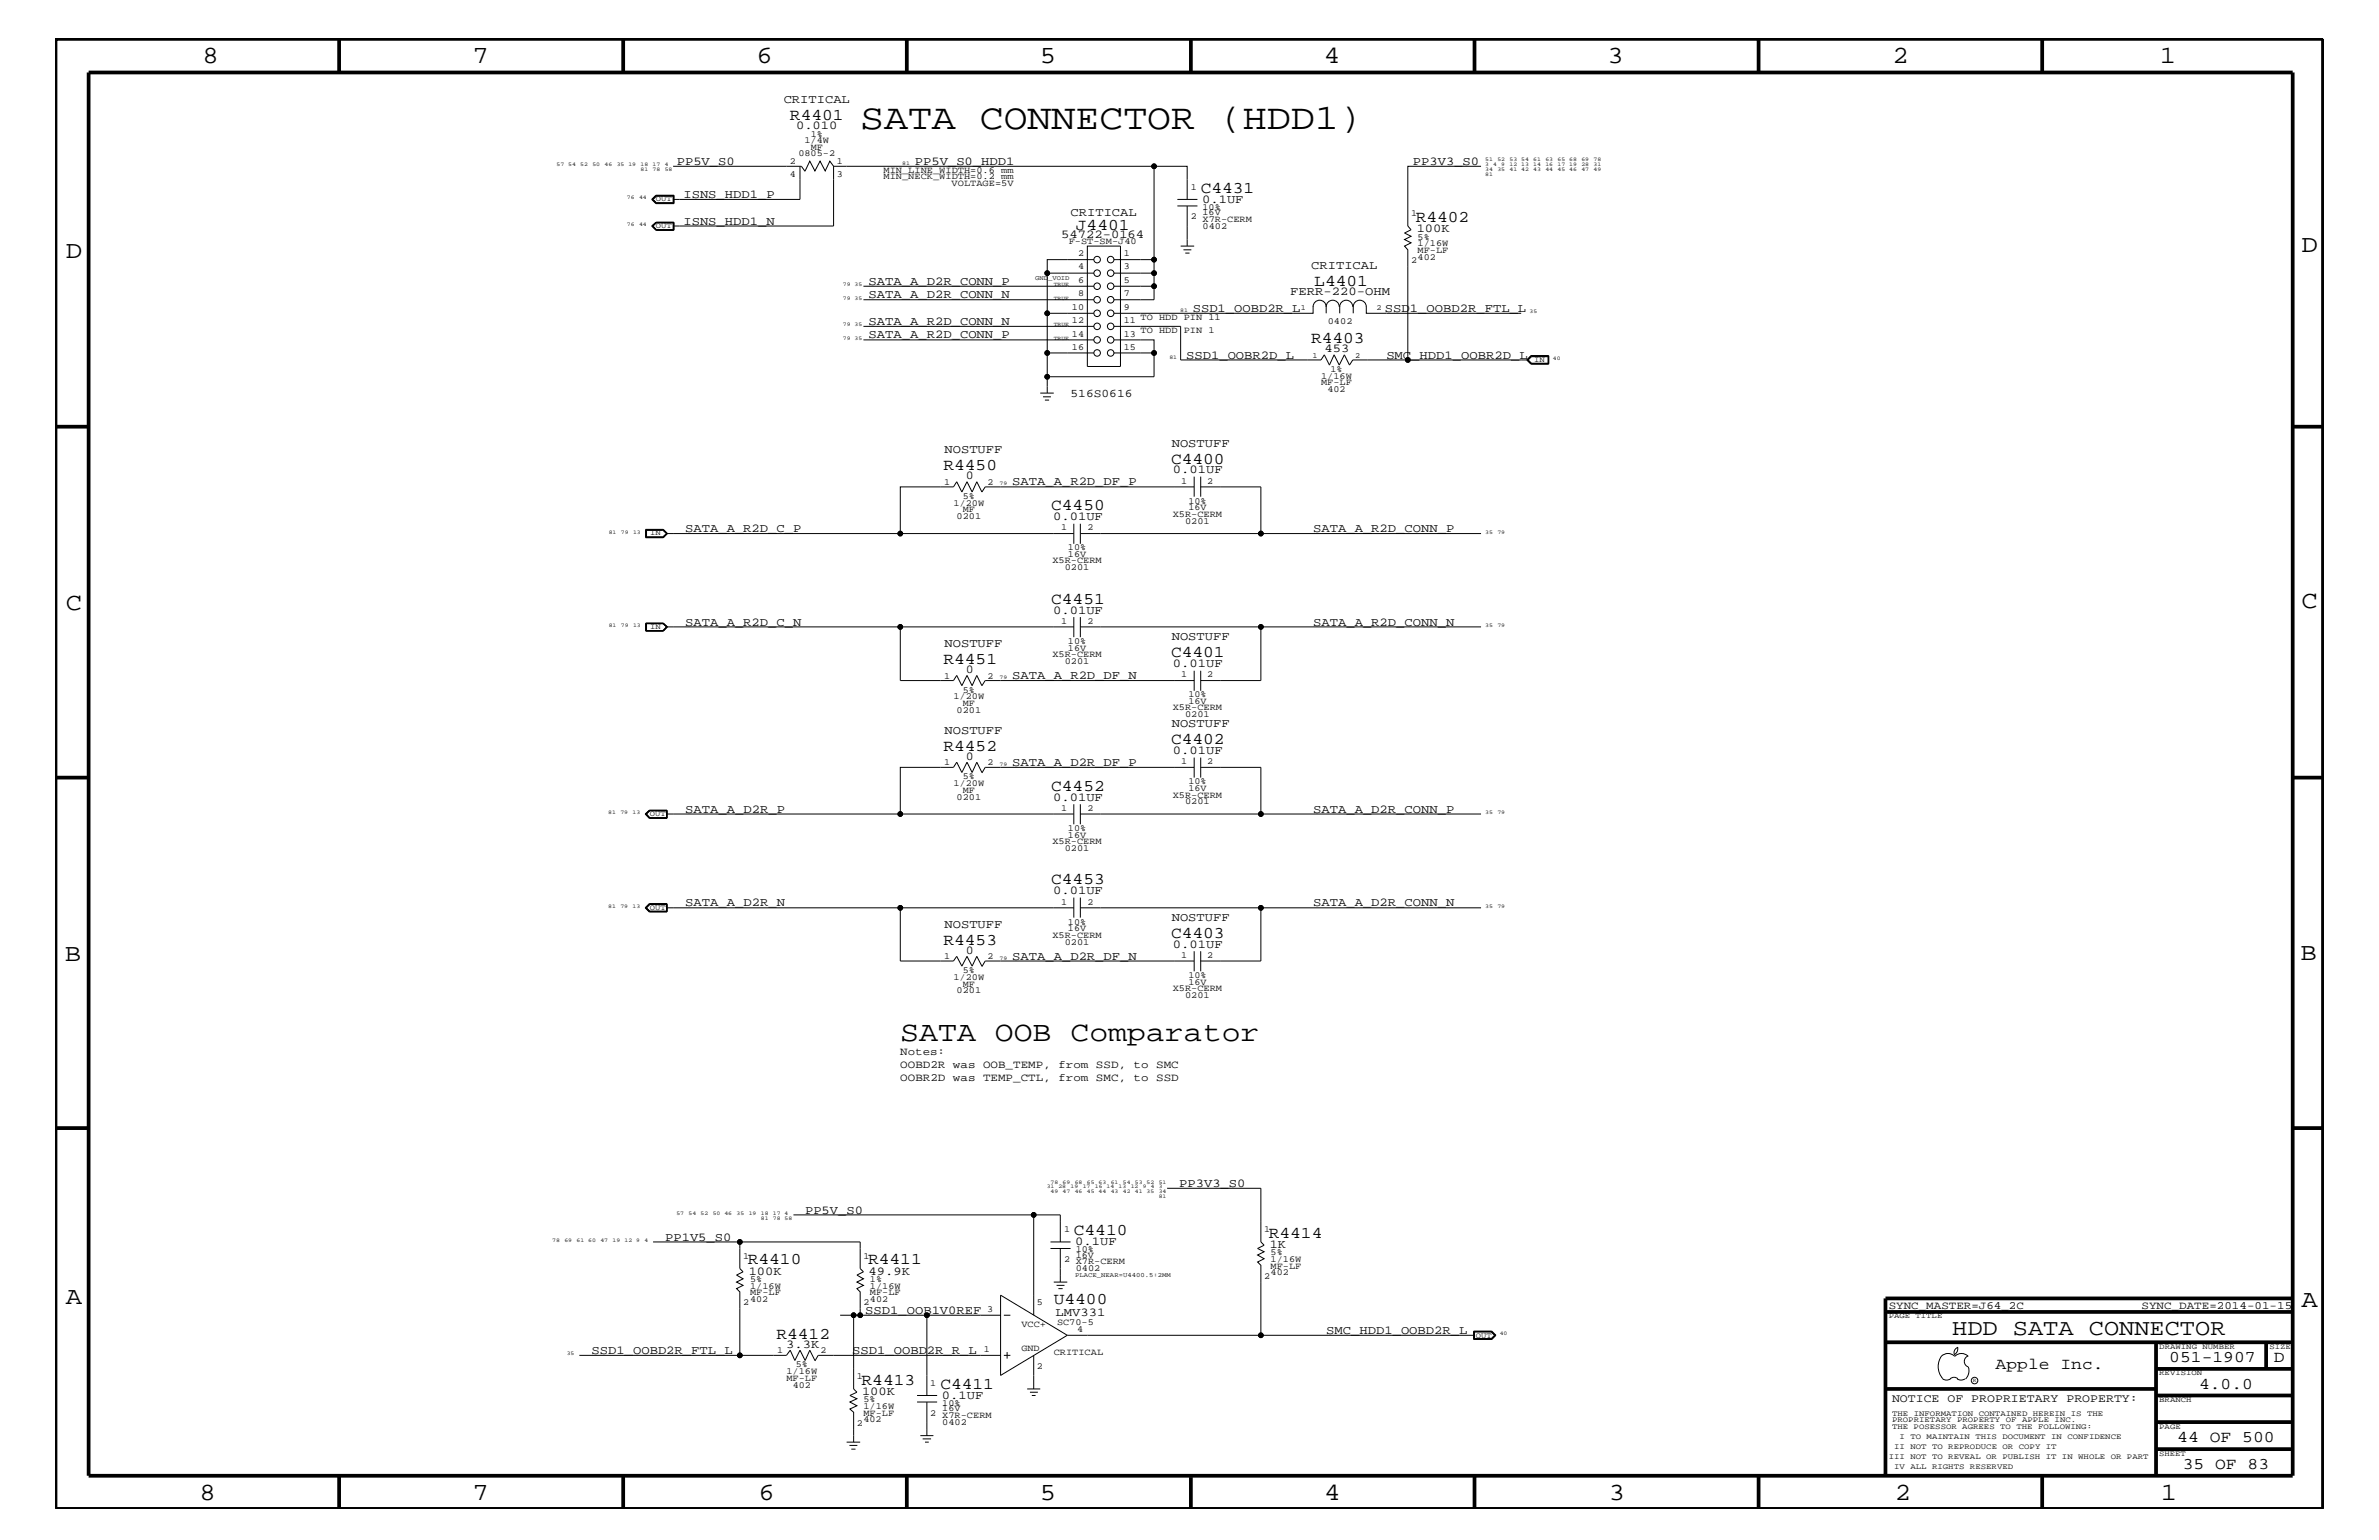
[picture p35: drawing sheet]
<svg xmlns="http://www.w3.org/2000/svg" width="432mm" height="279mm" viewBox="0 0 432 279" stroke-linecap="round" stroke-linejoin="round" font-family="sans-serif">
<defs><g id="words">
<text font-size="6.5" x="156.1" y="23.5">SATA CONNECTOR (HDD1)</text>
<text font-size="5.2" x="163.4" y="188.9">SATA OOB Comparator</text>
<g font-size="4.5">
<text x="36.7" y="11.5">8</text>
<text x="85.8" y="11.5">7</text>
<text x="137.3" y="11.5">6</text>
<text x="188.7" y="11.5">5</text>
<text x="240.3" y="11.5">4</text>
<text x="291.8" y="11.5">3</text>
<text x="343.5" y="11.5">2</text>
<text x="392" y="11.5">1</text>
<text x="11.9" y="46.8">D</text>
<text x="417.7" y="45.7">D</text>
<text x="11.9" y="110.6">C</text>
<text x="417.7" y="110.3">C</text>
<text x="11.8" y="174.3">B</text>
<text x="417.6" y="174.2">B</text>
<text x="11.9" y="236.7">A</text>
<text x="417.7" y="237.1">A</text>
<text x="36.2" y="272.1">8</text>
<text x="85.8" y="272.1">7</text>
<text x="137.7" y="272.1">6</text>
<text x="188.7" y="272.1">5</text>
<text x="240.4" y="272.1">4</text>
<text x="292" y="272.1">3</text>
<text x="343.9" y="272.1">2</text>
<text x="392.2" y="272.1">1</text>
</g>
<text font-size="4.1" x="354.3" y="242.3">HDD SATA CONNECTOR</text>
<g font-size="3">
<text x="143.4" y="21.8">R4401</text>
<text x="217.9" y="35">C4431</text>
<text x="195.3" y="41.7">J4401</text>
<text x="257" y="40.3">R4402</text>
<text x="238.5" y="51.8">L4401</text>
<text x="238" y="62.3">R4403</text>
<text x="171.2" y="85.3">R4450</text>
<text x="212.6" y="84.1">C4400</text>
<text x="190.8" y="92.6">C4450</text>
<text x="190.8" y="109.5">C4451</text>
<text x="212.6" y="119.2">C4401</text>
<text x="171.2" y="120.4">R4451</text>
<text x="171.2" y="136.2">R4452</text>
<text x="212.6" y="135">C4402</text>
<text x="190.8" y="143.5">C4452</text>
<text x="190.8" y="160.5">C4453</text>
<text x="171.2" y="171.4">R4453</text>
<text x="212.6" y="170.1">C4403</text>
<text x="194.9" y="224.1">C4410</text>
<text x="230.3" y="224.6">R4414</text>
<text x="135.7" y="229.4">R4410</text>
<text x="157.6" y="229.4">R4411</text>
<text x="191.3" y="236.7">U4400</text>
<text x="140.9" y="242.9">R4412</text>
<text x="156.4" y="251.2">R4413</text>
<text x="170.7" y="252">C4411</text>
<text x="362.2" y="248.4">Apple Inc.</text>
<text x="393.7" y="247.1">051-1907</text>
<text x="399.2" y="252">4.0.0</text>
<text x="412.7" y="247.1">D</text>
<text x="395.2" y="261.6">44 OF 500</text>
<text x="396.2" y="266.6">35 OF 83</text>
</g>
<g font-size="2.2">
<text x="142.2" y="18.7">CRITICAL</text>
<text x="144.5" y="23.5">0.010</text>
<text x="122.9" y="29.9">PP5V_S0</text>
<text x="166" y="29.9">PP5V_S0_HDD1</text>
<text x="256.5" y="29.9">PP3V3_S0</text>
<text x="124" y="35.9">ISNS_HDD1_P</text>
<text x="124" y="40.8">ISNS_HDD1_N</text>
<text x="194.3" y="39.2">CRITICAL</text>
<text x="218.2" y="36.8">0.1UF</text>
<text x="192.6" y="43.1">54722-0164</text>
<text x="257.1" y="42.1">100K</text>
<text x="157.6" y="51.7">SATA_A_D2R_CONN_P</text>
<text x="234.2" y="53.5">FERR-220-OHM</text>
<text x="238" y="48.9">CRITICAL</text>
<text x="157.6" y="54.1">SATA_A_D2R_CONN_N</text>
<text x="157.6" y="59">SATA_A_R2D_CONN_N</text>
<text x="216.5" y="56.6">SSD1_OOBD2R_L</text>
<text x="251.4" y="56.6">SSD1_OOBD2R_FTL_L</text>
<text x="157.6" y="61.4">SATA_A_R2D_CONN_P</text>
<text x="215.3" y="65.1">SSD1_OOBR2D_L</text>
<text x="240.4" y="64">453</text>
<text x="251.6" y="65.1">SMC_HDD1_OOBR2D_L</text>
<text x="171.4" y="82.2">NOSTUFF</text>
<text x="212.7" y="81.1">NOSTUFF</text>
<text x="175.3" y="87">0</text>
<text x="183.7" y="88.1">SATA_A_R2D_DF_P</text>
<text x="212.9" y="85.9">0.01UF</text>
<text x="191.1" y="94.3">0.01UF</text>
<text x="124.4" y="96.5">SATA_A_R2D_C_P</text>
<text x="238.3" y="96.5">SATA_A_R2D_CONN_P</text>
<text x="124.4" y="113.6">SATA_A_R2D_C_N</text>
<text x="191.1" y="111.4">0.01UF</text>
<text x="238.3" y="113.6">SATA_A_R2D_CONN_N</text>
<text x="171.4" y="117.4">NOSTUFF</text>
<text x="212.7" y="116.2">NOSTUFF</text>
<text x="175.3" y="122.1">0</text>
<text x="183.7" y="123.2">SATA_A_R2D_DF_N</text>
<text x="212.9" y="121">0.01UF</text>
<text x="212.7" y="131.9">NOSTUFF</text>
<text x="171.4" y="133.2">NOSTUFF</text>
<text x="175.3" y="137.9">0</text>
<text x="212.9" y="136.8">0.01UF</text>
<text x="183.7" y="139">SATA_A_D2R_DF_P</text>
<text x="124.4" y="147.5">SATA_A_D2R_P</text>
<text x="191.1" y="145.3">0.01UF</text>
<text x="238.3" y="147.5">SATA_A_D2R_CONN_P</text>
<text x="124.4" y="164.5">SATA_A_D2R_N</text>
<text x="191.1" y="162.2">0.01UF</text>
<text x="212.7" y="167.1">NOSTUFF</text>
<text x="238.3" y="164.5">SATA_A_D2R_CONN_N</text>
<text x="171.4" y="168.3">NOSTUFF</text>
<text x="175.3" y="173.1">0</text>
<text x="212.9" y="172">0.01UF</text>
<text x="183.7" y="174.2">SATA_A_D2R_DF_N</text>
<text x="214" y="215.3">PP3V3_S0</text>
<text x="146.1" y="220.2">PP5V_S0</text>
<text x="120.7" y="225.1">PP1V5_S0</text>
<text x="195.2" y="225.9">0.1UF</text>
<text x="230.5" y="226.4">1K</text>
<text x="135.9" y="231.3">100K</text>
<text x="157.6" y="231.3">49.9K</text>
<text x="157.1" y="238.4">SSD1_OOB1V0REF</text>
<text x="191.6" y="238.8">LMV331</text>
<text x="107.4" y="245.6">SSD1_OOBD2R_FTL_L</text>
<text x="142.7" y="244.5">3.3K</text>
<text x="154.7" y="245.6">SSD1_OOBD2R_R_L</text>
<text x="240.7" y="242">SMC_HDD1_OOBD2R_L</text>
<text x="156.5" y="253.1">100K</text>
<text x="170.9" y="253.8">0.1UF</text>
</g>
<g font-size="2.1">
<text x="194.3" y="72">516S0616</text>
<text x="343.4" y="254.4">NOTICE OF PROPRIETARY PROPERTY:</text>
</g>
<g font-size="2">
<text x="163.4" y="191.4">Notes:</text>
<text x="163.4" y="193.7">OOBD2R was OOB_TEMP, from SSD, to SMC</text>
<text x="163.4" y="196.2">OOBR2D was TEMP_CTL, from SMC, to SSD</text>
<text x="342.8" y="237.4">SYNC_MASTER=J64_2C</text>
<text x="388.7" y="237.4">SYNC_DATE=2014-01-15</text>
</g>
<g font-size="1.7">
<text x="143.3" y="29.7">2</text>
<text x="144.9" y="28.4">0805-2</text>
<text x="146" y="26">1/4W</text>
<text x="147.2" y="27.2">MF</text>
<text x="147.2" y="24.8">1%</text>
<text x="151.9" y="29.7">1</text>
<text x="143.3" y="32">4</text>
<text x="151.9" y="32">3</text>
<text x="160.4" y="31.4">MIN_LINE_WIDTH=0.6 mm</text>
<text x="160.4" y="32.5">MIN_NECK_WIDTH=0.2 mm</text>
<text x="172.7" y="33.7">VOLTAGE=5V</text>
<text x="216.2" y="34.4">1</text>
<text x="216.2" y="39.8">2</text>
<text x="218.3" y="41.5">0402</text>
<text x="218.3" y="39.1">16V</text>
<text x="218.3" y="40.3">X7R-CERM</text>
<text x="218.3" y="38">10%</text>
<text x="256.1" y="39.2">1</text>
<text x="194" y="44.3">F-ST-SM-J40</text>
<text x="195.7" y="46.5">2</text>
<text x="204" y="46.5">1</text>
<text x="256.1" y="47.7">2</text>
<text x="257.3" y="43.5">5%</text>
<text x="257.3" y="45.9">MF-LF</text>
<text x="257.3" y="44.6">1/16W</text>
<text x="257.3" y="47.1">402</text>
<text x="195.7" y="53.8">8</text>
<text x="195.7" y="51.3">6</text>
<text x="195.7" y="48.9">4</text>
<text x="204" y="53.8">7</text>
<text x="204" y="51.3">5</text>
<text x="204" y="48.9">3</text>
<text x="194.6" y="58.6">12</text>
<text x="194.6" y="56.2">10</text>
<text x="204" y="58.6">11</text>
<text x="204" y="56.2">9</text>
<text x="207" y="58">TO HDD PIN 11</text>
<text x="241" y="58.7">0402</text>
<text x="194.6" y="63.4">16</text>
<text x="194.6" y="61.1">14</text>
<text x="204" y="63.4">15</text>
<text x="204" y="61.1">13</text>
<text x="207" y="60.4">TO HDD PIN 1</text>
<text x="239.8" y="68.7">1/16W</text>
<text x="239.8" y="69.9">MF-LF</text>
<text x="240.9" y="71.1">402</text>
<text x="241.5" y="67.5">1%</text>
<text x="171.4" y="88">1</text>
<text x="179.2" y="88">2</text>
<text x="214.4" y="87.7">1</text>
<text x="219.1" y="87.7">2</text>
<text x="173.1" y="91.7">1/20W</text>
<text x="173.6" y="94.2">0201</text>
<text x="174.8" y="90.5">5%</text>
<text x="174.8" y="92.9">MF</text>
<text x="212.9" y="93.8">X5R-CERM</text>
<text x="215.1" y="95">0201</text>
<text x="215.7" y="92.6">16V</text>
<text x="215.7" y="91.4">10%</text>
<text x="192.6" y="96.2">1</text>
<text x="193.8" y="101">16V</text>
<text x="193.8" y="99.9">10%</text>
<text x="197.4" y="96.2">2</text>
<text x="191" y="102.2">X5R-CERM</text>
<text x="193.3" y="103.5">0201</text>
<text x="192.6" y="113.1">1</text>
<text x="197.4" y="113.1">2</text>
<text x="191" y="119.2">X5R-CERM</text>
<text x="193.8" y="118.1">16V</text>
<text x="193.8" y="116.8">10%</text>
<text x="171.4" y="123.1">1</text>
<text x="174.8" y="125.7">5%</text>
<text x="179.2" y="123.1">2</text>
<text x="193.3" y="120.4">0201</text>
<text x="214.4" y="122.9">1</text>
<text x="219.1" y="122.9">2</text>
<text x="173.1" y="126.9">1/20W</text>
<text x="173.6" y="129.3">0201</text>
<text x="174.8" y="128">MF</text>
<text x="212.9" y="128.9">X5R-CERM</text>
<text x="215.1" y="130.2">0201</text>
<text x="215.7" y="127.7">16V</text>
<text x="215.7" y="126.5">10%</text>
<text x="171.4" y="138.9">1</text>
<text x="173.1" y="142.6">1/20W</text>
<text x="174.8" y="141.4">5%</text>
<text x="174.8" y="143.9">MF</text>
<text x="179.2" y="138.9">2</text>
<text x="214.4" y="138.6">1</text>
<text x="215.7" y="143.5">16V</text>
<text x="215.7" y="142.3">10%</text>
<text x="219.1" y="138.6">2</text>
<text x="173.6" y="145.1">0201</text>
<text x="192.6" y="147.1">1</text>
<text x="197.4" y="147.1">2</text>
<text x="212.9" y="144.7">X5R-CERM</text>
<text x="215.1" y="145.9">0201</text>
<text x="191" y="153.2">X5R-CERM</text>
<text x="193.3" y="154.4">0201</text>
<text x="193.8" y="152">16V</text>
<text x="193.8" y="150.7">10%</text>
<text x="192.6" y="164.1">1</text>
<text x="193.8" y="167.8">10%</text>
<text x="197.4" y="164.1">2</text>
<text x="191" y="170.1">X5R-CERM</text>
<text x="193.3" y="171.4">0201</text>
<text x="193.8" y="168.9">16V</text>
<text x="214.4" y="173.8">1</text>
<text x="219.1" y="173.8">2</text>
<text x="171.4" y="174">1</text>
<text x="173.1" y="177.7">1/20W</text>
<text x="174.8" y="176.6">5%</text>
<text x="174.8" y="179">MF</text>
<text x="179.2" y="174">2</text>
<text x="212.9" y="179.9">X5R-CERM</text>
<text x="215.7" y="178.7">16V</text>
<text x="215.7" y="177.4">10%</text>
<text x="173.6" y="180.2">0201</text>
<text x="215.1" y="181">0201</text>
<text x="193.1" y="223.5">1</text>
<text x="195.2" y="227.1">10%</text>
<text x="229.4" y="223.5">1</text>
<text x="230.6" y="227.7">5%</text>
<text x="134.9" y="228.4">1</text>
<text x="136.1" y="232.6">5%</text>
<text x="136.1" y="233.8">1/16W</text>
<text x="156.7" y="228.4">1</text>
<text x="157.9" y="232.6">1%</text>
<text x="157.9" y="233.8">1/16W</text>
<text x="193.1" y="229">2</text>
<text x="195.2" y="228.2">16V</text>
<text x="195.2" y="230.7">0402</text>
<text x="195.2" y="229.4">X7R-CERM</text>
<text x="229.4" y="232">2</text>
<text x="230.6" y="230.2">MF-LF</text>
<text x="230.6" y="229">1/16W</text>
<text x="230.6" y="231.3">402</text>
<text x="134.9" y="236.8">2</text>
<text x="136.1" y="235">MF-LF</text>
<text x="136.1" y="236.2">402</text>
<text x="156.7" y="236.8">2</text>
<text x="157.9" y="235">MF-LF</text>
<text x="157.9" y="236.2">402</text>
<text x="179.2" y="238">3</text>
<text x="188.2" y="236.8">5</text>
<text x="141.1" y="245.6">1</text>
<text x="148.9" y="245.6">2</text>
<text x="178.6" y="245.3">1</text>
<text x="185.4" y="240.7">VCC+</text>
<text x="185.4" y="245.1">GND</text>
<text x="191.3" y="245.9">CRITICAL</text>
<text x="191.9" y="240.5">SC70-5</text>
<text x="195.5" y="241.7">4</text>
<text x="142.7" y="250.6">MF-LF</text>
<text x="142.7" y="249.3">1/16W</text>
<text x="143.9" y="251.7">402</text>
<text x="144.4" y="248.1">5%</text>
<text x="155.5" y="250.1">1</text>
<text x="168.8" y="251.4">1</text>
<text x="188.2" y="248.4">2</text>
<text x="156.7" y="254.4">5%</text>
<text x="156.7" y="256.8">MF-LF</text>
<text x="156.7" y="255.6">1/16W</text>
<text x="168.8" y="256.8">2</text>
<text x="171" y="256.1">16V</text>
<text x="171" y="257.3">X7R-CERM</text>
<text x="171" y="255">10%</text>
<text x="155.5" y="258.7">2</text>
<text x="156.7" y="258">402</text>
<text x="171" y="258.5">0402</text>
</g>
<g font-size="1.4">
<text x="119" y="36.5">OUT</text>
<text x="119" y="41.4">OUT</text>
<text x="236.1" y="56.2">1</text>
<text x="249.9" y="56.2">2</text>
<text x="238.3" y="64.9">1</text>
<text x="246" y="64.9">2</text>
<text x="278.5" y="65.6">IN</text>
<text x="118" y="97.1">IN</text>
<text x="118" y="114.2">IN</text>
<text x="117.9" y="148.1">OUT</text>
<text x="117.9" y="165">OUT</text>
<text x="342.8" y="239.2">PAGE TITLE</text>
<text x="267.9" y="242.7">OUT</text>
<text x="391.9" y="244.7">DRAWING NUMBER</text>
<text x="411.9" y="244.7">SIZE</text>
<text x="391.9" y="249.5">REVISION</text>
<text x="343.4" y="256.8">THE INFORMATION CONTAINED HEREIN IS THE</text>
<text x="391.9" y="254.4">BRANCH</text>
<text x="343.4" y="258">PROPRIETARY PROPERTY OF APPLE INC.</text>
<text x="343.4" y="259.3">THE POSESSOR AGREES TO THE FOLLOWING:</text>
<text x="343.8" y="262.9">II NOT TO REPRODUCE OR COPY IT</text>
<text x="344.8" y="261.1">I TO MAINTAIN THIS DOCUMENT IN CONFIDENCE</text>
<text x="391.9" y="259.3">PAGE</text>
<text x="342.8" y="264.7">III NOT TO REVEAL OR PUBLISH IT IN WHOLE OR PART</text>
<text x="343.8" y="266.6">IV ALL RIGHTS RESERVED</text>
<text x="391.9" y="264.1">SHEET</text>
</g>
<g font-size="1.2">
<text x="187.9" y="50.7">GND_VOID</text>
<text x="195.2" y="231.8">PLACE_NEAR=U4400.5:2MM</text>
</g>
<g font-size="1">
<text x="163.7" y="29.9">81</text>
<text x="269.6" y="29.2">51</text>
<text x="271.8" y="29.2">52</text>
<text x="274" y="29.2">53 54</text>
<text x="278.3" y="29.2">61</text>
<text x="280.5" y="29.2">63</text>
<text x="282.7" y="29.2">65 68</text>
<text x="287" y="29.2">69</text>
<text x="289.2" y="29.2">78</text>
<text x="101" y="30.2">57 54</text>
<text x="105.3" y="30.2">52</text>
<text x="107.5" y="30.2">50</text>
<text x="109.7" y="30.2">46</text>
<text x="111.9" y="30.2">35 19</text>
<text x="116.2" y="30.2">18</text>
<text x="116.2" y="31">81</text>
<text x="118.4" y="30.2">17</text>
<text x="118.4" y="31">78</text>
<text x="120.6" y="30.2">4</text>
<text x="120.7" y="31">58</text>
<text x="269.6" y="30.2">3</text>
<text x="269.6" y="31">34</text>
<text x="269.6" y="31.9">81</text>
<text x="271" y="30.2">4</text>
<text x="271.8" y="31">35</text>
<text x="272.5" y="30.2">9</text>
<text x="274" y="30.2">12 13</text>
<text x="274" y="31">41 42</text>
<text x="278.3" y="30.2">14</text>
<text x="278.3" y="31">43</text>
<text x="280.5" y="30.2">16</text>
<text x="280.5" y="31">44</text>
<text x="282.7" y="30.2">17 19</text>
<text x="282.7" y="31">45 46</text>
<text x="287" y="30.2">28</text>
<text x="287" y="31">47</text>
<text x="289.2" y="30.2">31</text>
<text x="289.2" y="31">49</text>
<text x="113.8" y="36.2">76</text>
<text x="113.8" y="41">76</text>
<text x="116" y="36.2">44</text>
<text x="116" y="41">44</text>
<text x="153" y="51.9">79 35</text>
<text x="191.3" y="51.9">TRUE</text>
<text x="153" y="54.4">79 35</text>
<text x="153" y="59.2">79 35</text>
<text x="191.3" y="54.4">TRUE</text>
<text x="191.3" y="59.2">TRUE</text>
<text x="214.2" y="56.6">81</text>
<text x="277.6" y="56.8">35</text>
<text x="153" y="61.7">79 35</text>
<text x="191.3" y="61.7">TRUE</text>
<text x="212.3" y="65.1">81</text>
<text x="281.9" y="65.3">40</text>
<text x="181.4" y="88.1">79</text>
<text x="110.5" y="96.8">81</text>
<text x="112.7" y="96.8">79</text>
<text x="114.9" y="96.8">13</text>
<text x="269.6" y="96.8">35</text>
<text x="271.8" y="96.8">79</text>
<text x="110.5" y="113.7">81</text>
<text x="112.7" y="113.7">79</text>
<text x="114.9" y="113.7">13</text>
<text x="269.6" y="113.7">35</text>
<text x="271.8" y="113.7">79</text>
<text x="181.4" y="123.2">79</text>
<text x="181.4" y="139">79</text>
<text x="110.4" y="147.7">81</text>
<text x="112.6" y="147.7">79</text>
<text x="114.8" y="147.7">13</text>
<text x="269.6" y="147.7">35</text>
<text x="271.8" y="147.7">79</text>
<text x="110.4" y="164.7">81</text>
<text x="112.6" y="164.7">79</text>
<text x="114.8" y="164.7">13</text>
<text x="269.6" y="164.7">35</text>
<text x="271.8" y="164.7">79</text>
<text x="181.4" y="174.2">79</text>
<text x="190" y="215.6">31 28</text>
<text x="190.7" y="214.7">78</text>
<text x="192.9" y="214.7">69</text>
<text x="194.3" y="215.6">19</text>
<text x="195.1" y="214.7">68</text>
<text x="196.5" y="215.6">17</text>
<text x="197.3" y="214.7">65 63</text>
<text x="198.7" y="215.6">16 14</text>
<text x="201.6" y="214.7">61</text>
<text x="203" y="215.6">13</text>
<text x="203.8" y="214.7">54</text>
<text x="205.2" y="215.6">12</text>
<text x="206" y="214.7">53 52</text>
<text x="207.4" y="215.6">9</text>
<text x="208.9" y="215.6">4</text>
<text x="210.3" y="215.6">3</text>
<text x="210.3" y="214.7">51</text>
<text x="122.8" y="220.4">57</text>
<text x="125" y="220.4">54</text>
<text x="127.2" y="220.4">52</text>
<text x="129.4" y="220.4">50 46</text>
<text x="133.7" y="220.4">35</text>
<text x="135.9" y="220.4">19</text>
<text x="138.1" y="221.3">81</text>
<text x="138.1" y="220.4">18</text>
<text x="140.3" y="220.4">17 4</text>
<text x="140.3" y="221.3">78 58</text>
<text x="190.7" y="216.5">49</text>
<text x="192.9" y="216.5">47</text>
<text x="195.1" y="216.5">46</text>
<text x="197.3" y="216.5">45 44</text>
<text x="201.6" y="216.5">43</text>
<text x="203.8" y="216.5">42</text>
<text x="206" y="216.5">41 35</text>
<text x="210.3" y="216.5">34</text>
<text x="210.3" y="217.4">81</text>
<text x="100.2" y="225.3">78</text>
<text x="102.4" y="225.3">69</text>
<text x="104.6" y="225.3">61 60</text>
<text x="109" y="225.3">47</text>
<text x="111.2" y="225.3">19</text>
<text x="113.4" y="225.3">12 9</text>
<text x="117" y="225.3">4</text>
<text x="102.9" y="245.9">35</text>
<text x="272.2" y="242.3">40</text>
<text x="358.1" y="250.7">R</text>
</g>
</g></defs>
<g fill="none" stroke="#000" stroke-width=".18">
<path d="M119 35.4h3.3v1.5h-3.3l-.7-.7zM119.1 35.5h3.2v1.4h-3.2M119.1 35.6h3.1v1.2h-3.1l-.6-.6zM119.1 35.5l-.7 .7 .7 .7M122.2 30.2h23.3l.6 .9M145.2 30.2v6h-23M151.3 30.2v10.8h-29.1M209.5 30.2h-58.2l-.7-1-.8 1.8-1-1.8-.9 1.8-.9-1.8-.9 1.8M213.7 37.4h3.6M213.7 36.2h3.6M215.5 36.2v-6h-6v16.9M215.5 37.4v7.2"/>
<path d="M268.8 30.2h-13.3v10.8l.6 .7-1.2 .6 1.2 .6-1.2 .6 1.2 .6-1.2 .5 .6 .7v20M118.3 41l.7-.7h3.3v1.5h-3.3zM119.1 41.7h3.2M119.1 40.3l-.7 .7 .7 .8M119.1 40.4l-.7 .6 .7 .7M119.1 40.4h3.2M119.1 40.4l-.6 .6 .6 .7M122.2 40.4v1.3M122.3 40.3v1.5M156.7 59.2h41.8M156.7 54.4h41.8M156.7 51.9h41.8"/>
<path d="M190.1 56.8v7.2M197.4 44.6h6v21.9h-6zM198.5 49.6h-8.4v7.2h8.4M198.5 47.1h-8.4v2.5M202.2 51.9h7.3v2.5h-7.3M202.2 49.6h7.3v2.3M202.2 47.1h7.3v2.5M202.2 59.2h12.1v6.1h25.5l.6-.9 .9 1.8 .8-1.8 1 1.8 .9-1.8 .9 1.8 .6-.9h31.9M214.3 44.6h2.4M214.8 45.3h1.4M215.1 45.9h.8M238.3 55.6v1.2h-36.1"/>
<path d="M238.3 55.7a1.19 1.19 0 0 1 1.2-1.2 1.19 1.19 0 0 1 1.2 1.2 1.19 1.19 0 0 1 1.2-1.2 1.19 1.19 0 0 1 1.2 1.2M240.7 55.6v1.2M243.2 55.7a1.19 1.19 0 0 1 1.1-1.2 1.19 1.19 0 0 1 1.2 1.2M243.2 55.6v1.2M245.6 55.7a1.19 1.19 0 0 1 1.2-1.2 1.19 1.19 0 0 1 1.2 1.2M245.6 55.6v1.2M248 55.6v1.2h28.1M156.7 61.7h41.8M188.8 71.3h2.5M189.3 72h1.5M189.7 72.6h.7M198.5 64h-8.4v7.3"/>
<path d="M202.2 61.7h7.3v2.3M202.2 64h7.3M209.5 64v4.4h-19.4M277.9 64.5h3.2v1.6h-3.2l-.8-.8zM277.9 64.5l-.7 .8 .7 .7h3.2M278 66l-.7-.7 .7-.7h3v1.4M281 64.7h-3l-.6 .6 .6 .6h3M117.2 96h3.2l.8 .8-.8 .8h-3.2zM117.3 96.2h3l.7 .6-.7 .6h-3zM120.4 96.1l.7 .7-.7 .7M120.4 96.1h-3.1v1.4h3.1M120.4 96.1l.6 .7"/>
<path d="M121 96.8h73.9M121 96.8l-.6 .7M194.9 95v3.7M196.1 95v3.7M216.7 88.3h-37.9l-.6 1-.9-1.9-.9 1.9-.9-1.9-.9 1.9-.9-1.9-.6 .9h-9.7v8.5M216.7 86.5v3.6M217.9 88.3h11v8.5h-32.8M217.9 86.5v3.6M228.9 96.8h39.9M117.3 113.1v1.4M117.3 113.1h3.1l.6 .6M117.3 113.1v1.3"/>
<path d="M120.3 113.1l.7 .6M120.4 113.1h-3.2v1.4h3.2M120.4 113.1l.8 .6-.8 .8M120.4 113.1l.7 .6-.7 .8M121 113.7h73.9M121 113.7l-.7 .7M121 113.7l-.6 .7h-3.1M163.4 113.7v9.8h9.7l.6-1 .9 1.9 .9-1.9 .9 1.9 .9-1.9 .9 1.9 .6-.9h37.9M194.9 112v3.6M196.1 112v3.6M196.1 113.7h72.7M228.9 113.7v9.8h-11"/>
<path d="M216.7 121.7v3.6M216.7 137.4v3.7M216.7 139.2h-37.9l-.6 1M217.9 139.2h11v8.5M217.9 121.7v3.6M217.9 137.4v3.7M117.9 147h3.2v1.4h-3.2M117.9 147l-.8 .7 .8 .7M117.9 147l-.7 .7 .7 .7M117.9 147.1l-.6 .6 .6 .7M117.9 147.1h3.1v1.3h-3.1M121 147.7h42.4"/>
<path d="M178.2 140.2l-.9-1.9-.9 1.9-.9-1.9-.9 1.9-.9-1.9-.6 .9h-9.7v8.5h31.5M194.9 145.9v3.6M196.1 145.9v3.6M196.1 147.7h72.7M117.9 163.9h3.2v1.6h-3.2l-.8-.8zM117.9 164l-.6 .7 .6 .7M121 164.1h-3.1l-.6 .6 .6 .6h3.1M121 164.7h73.9M121 164v1.4M121.1 164h-3.2l-.7 .7 .7 .7h3.2M163.4 164.7v9.7h9.7l.6-.9 .9 1.8 .9-1.8 .9 1.8 .9-1.8 .9 1.8M194.9 162.8v3.7"/>
<path d="M196.1 162.8v3.7M196.1 164.7h32.8M216.7 172.6v3.6M216.7 174.4h-37.9l-.6 1M217.9 172.6v3.6M268.8 164.7h-39.9v9.7h-11M211.8 215.6h17.1v9.7l.5 .6-1.1 .6 1.1 .6-1.1 .6 1.1 .7-1.1 .6 .6 .6v12.7M118.5 225.3h15.8v4.9l.6 .5-1.2 .6 1.2 .7-1.2 .6 1.2 .6-1.2 .6 .6 .6v11.5h8.4l.7-.9 .9 1.8 .9-1.8 .9 1.8 .9-1.8 .9 1.8M134.3 225.3h21.8v4.9l.6 .5-1.2 .6 1.2 .7-1.2 .6 1.2 .6-1.2 .6 .6 .6v4.2h-1.2M144 220.4h43.6M152.5 238.6h2.4M154.9 238.6v13.4l.6 .6-1.2 .6 1.2 .6-1.2 .6 1.2 .6-1.2 .6 .6 .6v5.4"/>
<path d="M156.1 238.6h25.5M168.2 238.6v14.6M181.6 235l12.1 7.3-12.1 7.2zM182.2 238.6h1.2M190.7 226.5h3.6M190.7 225.3h3.6M191.3 232.6h2.4M191.8 233.2h1.4M192.1 233.8h.8M192.4 225.3v-4.9h-4.8v18.2M192.4 226.5v6.1M105.2 245.9h29.1"/>
<path d="M166.5 253.2h3.6M166.5 254.4h3.6M168.2 254.4v6.1M181.6 245.9h-33.1l-.6 1M182.2 245.9h1.2M182.8 245.3v1.2M186.4 252h2.4M186.9 252.6h1.5M187.3 253.2h.7M187.6 245.9v6.1M193.7 242.3h73.9M267.5 241.5h3.3l.7 .8-.7 .7h-3.3z"/>
<path d="M267.6 241.6v1.3h3.1l.7-.6-.7-.7M267.6 241.7h3.1l.6 .6-.6 .6h-3.1M270.7 241.6l.7 .7-.7 .7M270.7 241.6h-3.2v1.4M352.3 246.1a1.72 1.72 0 0 1 2.5 0 1.69 1.69 0 0 1 2.4 0M352.4 246a3.2 3.2 0 0 0 .4 4.3l.8 .1 .4-.2M354 250.2l.7-.3 .7 .3M355.2 250.2l.7 .2 .7-.2M355.3 244.4v.3a1.18 1.18 0 0 1-.6 1.1M355.4 244.4a.99 .99 0 0 0-.6 1.4M357.2 246a1.04 1.04 0 0 0-.7 1 1.04 1.04 0 0 0 .7 1M357.3 248l.1 .7a2.11 2.11 0 0 1-.6 1.5"/>
<path d="M153.7 261.6h2.4M154.2 262.2h1.4M154.5 262.9h.8M167 260.5h2.4M167.5 261.1h1.5M167.9 261.6h.7"/>
<circle cx="209.5" cy="30.2" r=".42"/>
<circle cx="190.1" cy="49.6" r=".42"/>
<circle cx="190.1" cy="56.8" r=".42"/>
<circle cx="199.1" cy="56.8" r=".59"/>
<circle cx="199.1" cy="54.4" r=".59"/>
<circle cx="199.1" cy="47.1" r=".59"/>
<circle cx="199.1" cy="59.2" r=".59"/>
<circle cx="199.1" cy="49.6" r=".59"/>
<circle cx="199.1" cy="51.9" r=".59"/>
<circle cx="201.6" cy="54.4" r=".59"/>
<circle cx="201.6" cy="56.8" r=".59"/>
<circle cx="201.6" cy="47.1" r=".59"/>
<circle cx="201.6" cy="59.2" r=".59"/>
<circle cx="201.6" cy="49.6" r=".59"/>
<circle cx="201.6" cy="51.9" r=".59"/>
<circle cx="209.5" cy="47.1" r=".42"/>
<circle cx="209.5" cy="49.6" r=".42"/>
<circle cx="209.5" cy="51.9" r=".42"/>
<circle cx="190.1" cy="64" r=".42"/>
<circle cx="190.1" cy="68.4" r=".42"/>
<circle cx="199.1" cy="64" r=".59"/>
<circle cx="199.1" cy="61.7" r=".59"/>
<circle cx="201.6" cy="64" r=".59"/>
<circle cx="201.6" cy="61.7" r=".59"/>
<circle cx="209.5" cy="64" r=".42"/>
<circle cx="255.5" cy="65.3" r=".42"/>
<circle cx="163.4" cy="96.8" r=".42"/>
<circle cx="228.9" cy="96.8" r=".42"/>
<circle cx="163.4" cy="113.7" r=".42"/>
<circle cx="228.9" cy="113.7" r=".42"/>
<circle cx="163.4" cy="147.7" r=".42"/>
<circle cx="228.9" cy="147.7" r=".42"/>
<circle cx="163.4" cy="164.7" r=".42"/>
<circle cx="228.9" cy="164.7" r=".42"/>
<circle cx="134.3" cy="225.3" r=".42"/>
<circle cx="154.9" cy="238.6" r=".42"/>
<circle cx="156.1" cy="238.6" r=".42"/>
<circle cx="168.2" cy="238.6" r=".42"/>
<circle cx="187.6" cy="220.4" r=".42"/>
<circle cx="134.3" cy="245.9" r=".42"/>
<circle cx="228.9" cy="242.3" r=".42"/>
<circle cx="358.4" cy="250.5" r=".59"/>
</g>
<g fill="none" stroke="#000" stroke-width=".68" stroke-linecap="butt">
<path d="M10.1 7.1h411.5v266.7h-411.5zM16.1 13.2h400v254.5h-400zM61.6 7.1v6.1M113.1 7.1v6.1M164.6 7.1v6.1M216.2 7.1v6.1M267.6 7.1v6.1M319.2 7.1v6.1M370.7 7.1v6.1M10.1 77.4h6M416.1 77.4h5.5M10.1 141.1h6"/>
<path d="M416.1 141.1h5.5M10.1 204.7h6M416.1 204.7h5.5M342.2 238h73.9M416.1 235.6h-73.9v32.1M342.2 243.5h73.9M342.2 252h49.1M391.3 248.4h24.8M391.3 243.5v24.2M391.3 258h24.8M391.3 253.2h24.8M411.3 243.5v4.9"/>
<path d="M61.6 267.7v6.1M113.1 267.7v6.1M164.6 267.7v6.1M216.2 268v5.8M267.6 267.7v6.1M319.2 267.7v6.1M370.7 267.7v6.1M391.3 262.9h24.8"/>
</g>
<g fill="#000">
<circle cx="209.5" cy="30.2" r=".42"/>
<circle cx="190.1" cy="49.6" r=".42"/>
<circle cx="190.1" cy="56.8" r=".42"/>
<circle cx="209.5" cy="47.1" r=".42"/>
<circle cx="209.5" cy="49.6" r=".42"/>
<circle cx="209.5" cy="51.9" r=".42"/>
<circle cx="190.1" cy="64" r=".42"/>
<circle cx="190.1" cy="68.4" r=".42"/>
<circle cx="209.5" cy="64" r=".42"/>
<circle cx="255.5" cy="65.3" r=".42"/>
<circle cx="163.4" cy="96.8" r=".42"/>
<circle cx="228.9" cy="96.8" r=".42"/>
<circle cx="163.4" cy="113.7" r=".42"/>
<circle cx="228.9" cy="113.7" r=".42"/>
<circle cx="163.4" cy="147.7" r=".42"/>
<circle cx="228.9" cy="147.7" r=".42"/>
<circle cx="163.4" cy="164.7" r=".42"/>
<circle cx="228.9" cy="164.7" r=".42"/>
<circle cx="134.3" cy="225.3" r=".42"/>
<circle cx="154.9" cy="238.6" r=".42"/>
<circle cx="156.1" cy="238.6" r=".42"/>
<circle cx="168.2" cy="238.6" r=".42"/>
<circle cx="187.6" cy="220.4" r=".42"/>
<circle cx="134.3" cy="245.9" r=".42"/>
<circle cx="228.9" cy="242.3" r=".42"/>
</g>
<use href="#words"/>
</svg>
